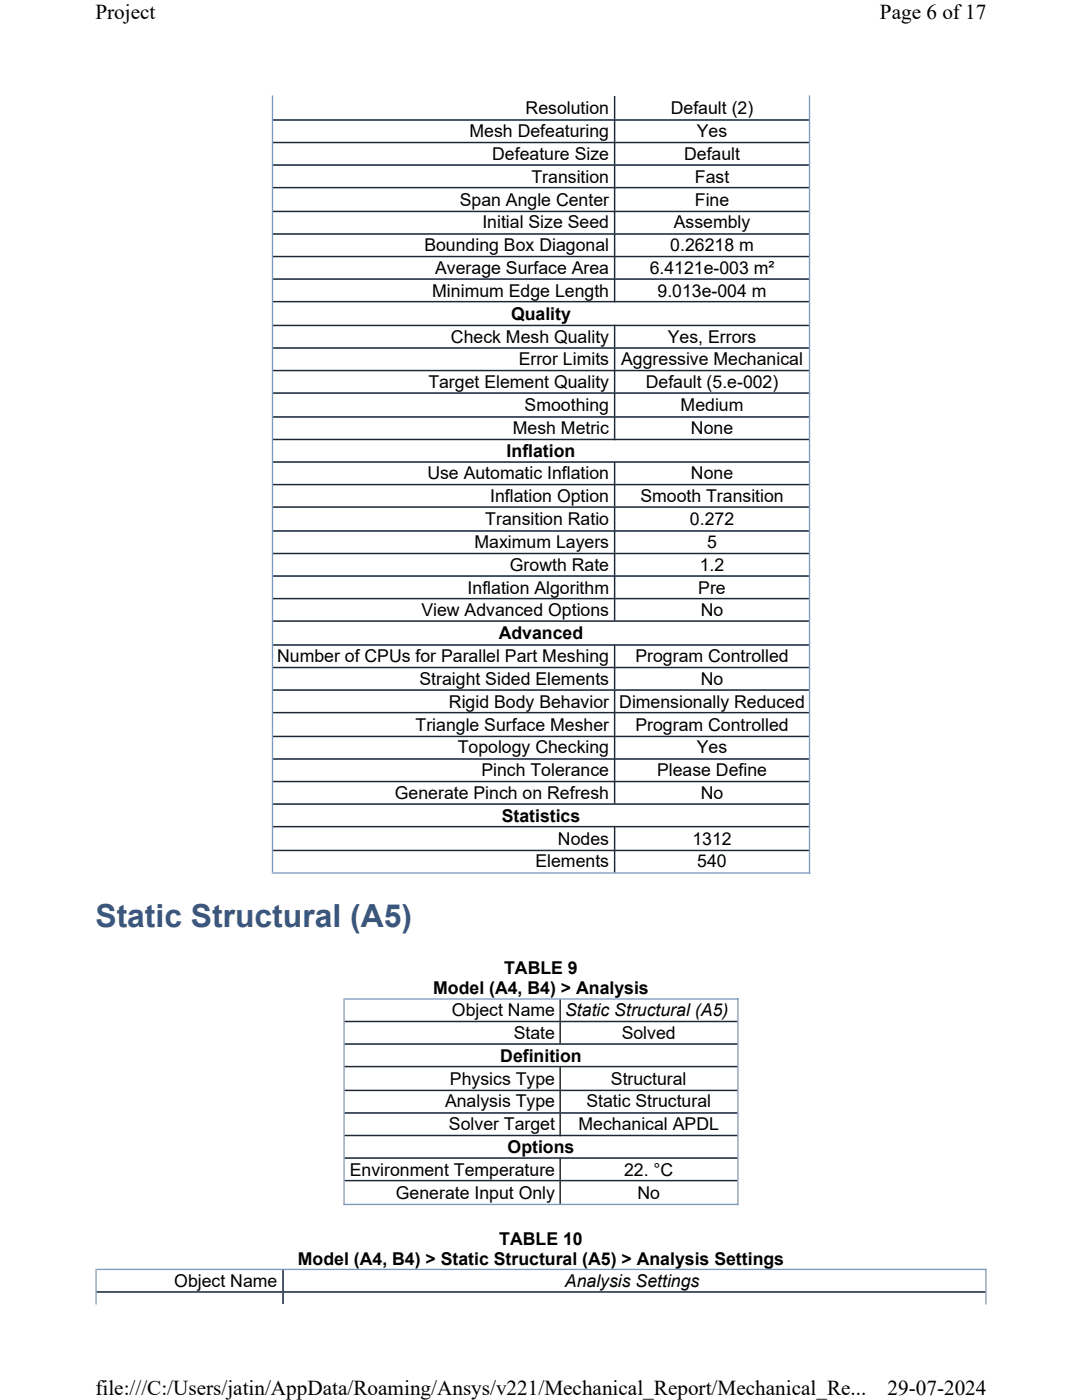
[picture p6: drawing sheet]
<svg xmlns="http://www.w3.org/2000/svg" width="216mm" height="279mm" viewBox="0 0 216 279" stroke-linecap="round" stroke-linejoin="round" font-family="sans-serif">
<defs><g id="words">
<text font-size="6.3" fill="#3b577d" x="19" y="185">Static Structural (A5)</text>
<g font-size="4.2">
<text x="19" y="3.8">Project</text>
<text x="175.6" y="3.8">Page 6 of17</text>
<text x="19" y="278.5">file:///C:/Users/jatin/AppData/Roaming/Ansys/v221/Mechanical_Report/Mechanical_Re...</text>
<text x="177.1" y="278.5">29-07-2024</text>
</g>
<g font-size="3.5">
<text x="104.9" y="22.8">Resolution</text>
<text x="133.9" y="22.8">Default (2)</text>
<text x="93.7" y="27.4">Mesh Defeaturing</text>
<text x="139" y="27.4">Yes</text>
<text x="98.2" y="31.9">Defeature Size</text>
<text x="136.5" y="31.9">Default</text>
<text x="91.7" y="41">Span Angle Center</text>
<text x="106.1" y="36.5">Transition</text>
<text x="138.7" y="36.5">Fast</text>
<text x="138.7" y="41">Fine</text>
<text x="96.3" y="45.6">Initial Size Seed</text>
<text x="134.4" y="45.6">Assembly</text>
<text x="84.7" y="50.1">Bounding Box Diagonal</text>
<text x="133.8" y="50.1">0.26218 m</text>
<text x="86.3" y="59.3">Minimum Edge Length</text>
<text x="86.8" y="54.7">Average Surface Area</text>
<text x="129.6" y="54.7">6.4121e-003 m²</text>
<text x="131.2" y="59.3">9.013e-004 m</text>
<text x="102" y="63.8">Quality</text>
<text x="90" y="68.4">Check Mesh Quality</text>
<text x="133.3" y="68.4">Yes, Errors</text>
<text x="85.5" y="77.5">Target Element Quality</text>
<text x="103.5" y="72.9">Error Limits</text>
<text x="124" y="72.9">Aggressive Mechanical</text>
<text x="128.9" y="77.5">Default (5.e-002)</text>
<text x="104.7" y="82">Smoothing</text>
<text x="135.8" y="82">Medium</text>
<text x="102.3" y="86.6">Mesh Metric</text>
<text x="137.9" y="86.6">None</text>
<text x="85.3" y="95.7">Use Automatic Inflation</text>
<text x="101.1" y="91.1">Inflation</text>
<text x="137.9" y="95.7">None</text>
<text x="97.8" y="100.2">Inflation Option</text>
<text x="127.8" y="100.2">Smooth Transition</text>
<text x="96.8" y="104.8">Transition Ratio</text>
<text x="137.7" y="104.8">0.272</text>
<text x="94.7" y="109.4">Maximum Layers</text>
<text x="101.7" y="113.9">Growth Rate</text>
<text x="139.6" y="113.9">1.2</text>
<text x="141.1" y="109.4">5</text>
<text x="93.3" y="118.5">Inflation Algorithm</text>
<text x="139.3" y="118.5">Pre</text>
<text x="84.1" y="123">View Advanced Options</text>
<text x="139.8" y="123">No</text>
<text x="99.5" y="127.6">Advanced</text>
<text x="55.3" y="132.1">Number of CPUs for Parallel Part Meshing</text>
<text x="83.7" y="136.7">Straight Sided Elements</text>
<text x="126.8" y="132.1">Program Controlled</text>
<text x="139.8" y="136.7">No</text>
<text x="89.6" y="141.2">Rigid Body Behavior</text>
<text x="123.6" y="141.2">Dimensionally Reduced</text>
<text x="82.9" y="145.8">Triangle Surface Mesher</text>
<text x="126.8" y="145.8">Program Controlled</text>
<text x="91.3" y="150.3">Topology Checking</text>
<text x="96.1" y="154.9">Pinch Tolerance</text>
<text x="131.1" y="154.9">Please Define</text>
<text x="139" y="150.3">Yes</text>
<text x="78.8" y="159.5">Generate Pinch on Refresh</text>
<text x="139.8" y="159.5">No</text>
<text x="100.1" y="164">Statistics</text>
<text x="106.8" y="173.1">Elements</text>
<text x="111.3" y="168.6">Nodes</text>
<text x="138.2" y="168.6">1312</text>
<text x="139.1" y="173.1">540</text>
<text x="100.6" y="194.5">TABLE 9</text>
<text x="86.4" y="198.4">Model (A4, B4) &gt; Analysis</text>
<text x="90.2" y="202.8">Object Name</text>
<text x="112.8" y="202.8">Static Structural (A5)</text>
<text x="102.5" y="207.3">State</text>
<text x="124.1" y="207.3">Solved</text>
<text x="99.8" y="211.9">Definition</text>
<text x="88.8" y="221">Analysis Type</text>
<text x="89.8" y="216.5">Physics Type</text>
<text x="117" y="221">Static Structural</text>
<text x="121.9" y="216.5">Structural</text>
<text x="89.6" y="225.6">Solver Target</text>
<text x="115.4" y="225.6">Mechanical APDL</text>
<text x="101.3" y="230.1">Options</text>
<text x="69.8" y="234.7">Environment Temperature</text>
<text x="79" y="239.2">Generate Input Only</text>
<text x="124.5" y="234.7">22. °C</text>
<text x="127.2" y="239.2">No</text>
<text x="99.6" y="248.5">TABLE 10</text>
<text x="34.8" y="256.9">Object Name</text>
<text x="59.4" y="252.5">Model (A4, B4) &gt; Static Structural (A5) &gt; Analysis Settings</text>
<text x="112.7" y="256.9">Analysis Settings</text>
</g>
</g></defs>
<g fill="none" stroke="#7a99c0" stroke-width=".26">
<path d="M54.4 19v155.1M122.6 19.3v41M161.5 19v155.4M54.5 23.9h106.9M54.5 28.4h106.9M54.5 32.9h106.9M54.5 37.4h106.9M54.5 42.2h106.9M54.5 46.7h106.9M54.5 51.2h106.9M54.5 55.7h106.9M54.5 60.2h106.9"/>
<path d="M54.5 65h106.9M54.5 69.5h106.9M54.5 74h106.9M54.5 78.4h106.9M122.6 64.8v23M54.5 83.2h106.9M54.5 87.7h106.9M54.5 92.2h106.9M54.5 96.7h106.9M122.6 92.1v32M54.5 101.2h106.9M54.5 106h106.9"/>
<path d="M54.5 110.5h106.9M54.5 115h106.9M54.5 119.5h106.9M54.5 124h106.9M54.5 128.7h106.9M54.5 133.2h106.9M54.5 137.7h106.9M122.6 128.6v32M54.5 142.2h106.9M54.5 147h106.9M54.5 151.5h106.9M54.5 156h106.9"/>
<path d="M54.2 174.2h107.5M54.5 160.5h106.9M54.5 165h106.9M54.5 169.7h106.9M122.6 164.8v9.3M68.7 199.2v41.3M68.8 199.4h78.6M111.8 199.5v9M147.2 199.2v41.3M68.8 203.9h78.3M68.8 208.4h78.3M68.8 212.9h78.3"/>
<path d="M68.8 217.6h78.3M111.8 212.7v14M68.8 222.1h78.3M68.8 226.6h78.3M68.8 231.1h78.3M68.8 235.6h78.3M111.8 231v9.2M19.2 253.2v7.1M19.3 253.3h177.5M19.3 257.8h177.3M56.5 253.5v6.6M68.5 240.4h78.9"/>
<path d="M196.7 253.2v7.1"/>
</g>
<g fill="none" stroke="#1e2630" stroke-width=".26">
<path d="M122.6 19.3v41M54.5 23.9h106.9M54.5 28.4h106.9M54.5 32.9h106.9M54.5 37.4h106.9M54.5 42.2h106.9M54.5 46.7h106.9M54.5 51.2h106.9M54.5 55.7h106.9M54.5 60.2h106.9M54.5 65h106.9M54.5 69.5h106.9"/>
<path d="M54.5 74h106.9M54.5 78.4h106.9M122.6 64.8v23M54.5 83.2h106.9M54.5 87.7h106.9M54.5 92.2h106.9M54.5 96.7h106.9M122.6 92.1v32M54.5 101.2h106.9M54.5 106h106.9M54.5 110.5h106.9M54.5 115h106.9"/>
<path d="M54.5 119.5h106.9M54.5 124h106.9M54.5 128.7h106.9M54.5 133.2h106.9M54.5 137.7h106.9M122.6 128.6v32M54.5 142.2h106.9M54.5 147h106.9M54.5 151.5h106.9M54.5 156h106.9M54.5 160.5h106.9M54.5 165h106.9"/>
<path d="M54.5 169.7h106.9M122.6 164.8v9.3M111.8 199.5v9M68.8 203.9h78.3M68.8 208.4h78.3M68.8 212.9h78.3M68.8 217.6h78.3M111.8 212.7v14M68.8 222.1h78.3M68.8 226.6h78.3M68.8 231.1h78.3M68.8 235.6h78.3"/>
<path d="M111.8 231v9.2M19.3 257.8h177.3M56.5 253.5v6.6"/>
</g>
<g fill="#fff">
<path d="M19 0h177.8v4.7h-177.8z" fill-rule="evenodd"/>
<path d="M19 274.7h177.8v4.7h-177.8z" fill-rule="evenodd"/>
</g>
<use href="#words"/>
</svg>
